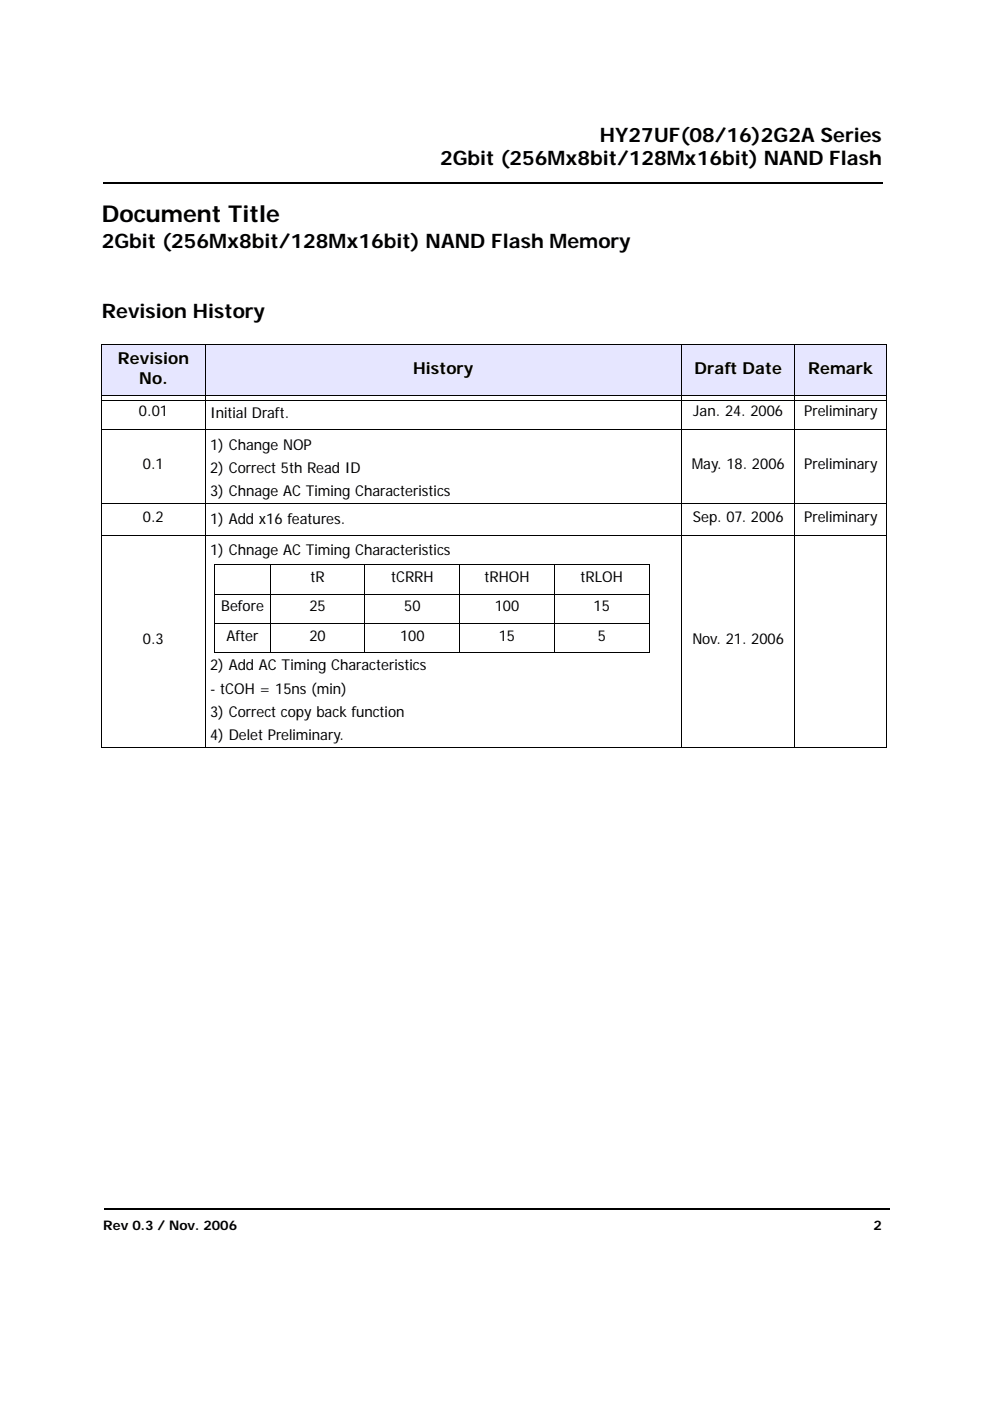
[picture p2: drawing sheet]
<svg xmlns="http://www.w3.org/2000/svg" width="210mm" height="297mm" viewBox="0 0 210 297" stroke-linecap="round" stroke-linejoin="round" font-family="sans-serif">
<defs><g id="words">
<text font-size="4.9" x="21.6" y="47.1">Document Title</text>
<g font-size="4.2">
<text x="93.3" y="34.9">2Gbit (256Mx8bit/128Mx16bit) NAND Flash</text>
<text x="127.2" y="30">HY27UF(08/16)2G2A Series</text>
<text x="21.6" y="52.6">2Gbit (256Mx8bit/128Mx16bit) NAND Flash Memory</text>
<text x="21.6" y="67.5">Revision History</text>
</g>
<g font-size="3.5">
<text x="25" y="77.2">Revision</text>
<text x="29.5" y="81.4">No.</text>
<text x="87.6" y="79.3">History</text>
<text x="147.3" y="79.3">Draft Date</text>
<text x="171.3" y="79.3">Remark</text>
</g>
<g font-size="3.2">
<text x="29.5" y="88.3">0.01</text>
<text x="44.6" y="88.6">Initial Draft.</text>
<text x="147" y="88.3">Jan. 24. 2006</text>
<text x="170.5" y="88.3">Preliminary</text>
<text x="44.6" y="95.3">1) Change NOP</text>
<text x="30.3" y="99.5">0.1</text>
<text x="44.6" y="100.2">2) Correct 5th Read ID</text>
<text x="146.7" y="99.5">May. 18. 2006</text>
<text x="170.5" y="99.5">Preliminary</text>
<text x="44.6" y="105.1">3) Chnage AC Timing Characteristics</text>
<text x="30.3" y="110.7">0.2</text>
<text x="44.6" y="111">1) Add x16 features.</text>
<text x="146.9" y="110.7">Sep. 07. 2006</text>
<text x="170.5" y="110.7">Preliminary</text>
<text x="44.6" y="117.7">1) Chnage AC Timing Characteristics</text>
<text x="65.8" y="123.4">tR</text>
<text x="82.9" y="123.4">tCRRH</text>
<text x="102.7" y="123.4">tRHOH</text>
<text x="123.1" y="123.4">tRLOH</text>
<text x="46.9" y="129.6">Before</text>
<text x="65.6" y="129.6">25</text>
<text x="85.7" y="129.6">50</text>
<text x="104.9" y="129.6">100</text>
<text x="125.9" y="129.6">15</text>
<text x="30.3" y="136.5">0.3</text>
<text x="48" y="135.8">After</text>
<text x="65.6" y="135.8">20</text>
<text x="84.8" y="135.8">100</text>
<text x="105.8" y="135.8">15</text>
<text x="126.7" y="135.8">5</text>
<text x="146.8" y="136.5">Nov. 21. 2006</text>
<text x="44.6" y="142.2">2) Add AC Timing Characteristics</text>
<text x="44.6" y="147">- tCOH = 15ns (min)</text>
<text x="44.6" y="151.9">3) Correct copy back function</text>
<text x="44.6" y="156.8">4) Delet Preliminary.</text>
</g>
<g font-size="2.8">
<text x="21.9" y="260.7">Rev 0.3 / Nov. 2006</text>
<text x="185.2" y="260.7">2</text>
</g>
</g></defs>
<path d="M21.8 38.7h.2v.3h-.2zM22.2 256.2h.1v.3h-.1z" fill="#000"/>
<path d="M22 38.8h165.2M22.3 256.3h166.4" fill="none" stroke="#000" stroke-width=".36"/>
<g fill="#e6e6ff">
<path d="M21.6 73.1h22v10.8h-22z"/>
<path d="M43.5 73.1h101.1v10.8h-101.1z"/>
<path d="M144.5 73.1h24.1v10.8h-24.1z"/>
<path d="M168.5 73.1h19.6v10.8h-19.6z"/>
</g>
<g fill="none" stroke="#000" stroke-width=".21">
<path d="M21.5 73.1h166.6M21.6 73.2v85.2M43.5 73v85.6M144.5 73v85.6M168.5 73v85.6M188 73.2v85.2M21.5 91.1h166.6M21.7 83.9h166.2M21.7 84.8h166.2M21.5 106.8h166.6M21.5 113.5h166.6M45.4 119.7h92.3"/>
<path d="M45.5 119.8v18.5M57.3 119.7v18.8M77.4 119.7v18.8M97.5 119.7v18.8M117.5 119.7v18.8M137.6 119.8v18.5M45.4 126h92.3M45.4 132.2h92.3M45.4 138.4h92.3M21.5 158.5h166.6"/>
</g>
<use href="#words"/>
</svg>
